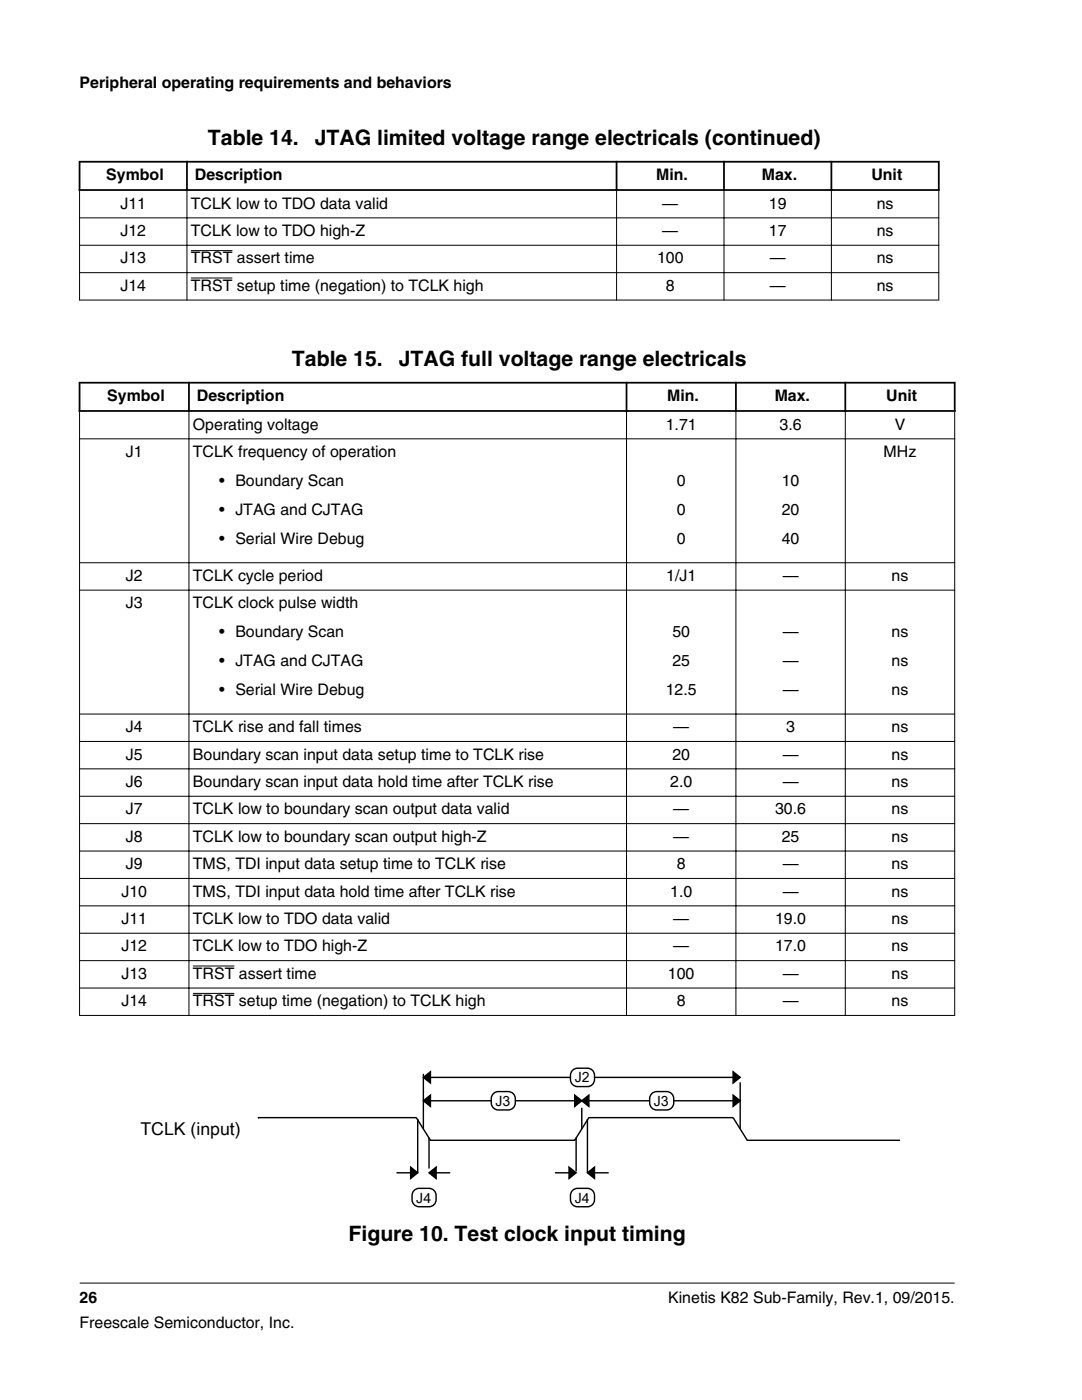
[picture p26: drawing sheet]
<svg xmlns="http://www.w3.org/2000/svg" width="216mm" height="279mm" viewBox="0 0 216 279" stroke-linecap="round" stroke-linejoin="round" font-family="sans-serif">
<defs><g id="words">
<g font-size="4.2">
<text x="41.5" y="29">Table 14.</text>
<text x="62.8" y="29">JTAG limited voltage range electricals (continued)</text>
<text x="58.3" y="73.1">Table 15.</text>
<text x="79.5" y="73.1">JTAG full voltage range electricals</text>
<text x="69.5" y="247.7">Figure 10. Test clock input timing</text>
</g>
<text font-size="3.5" x="28" y="226.4">TCLK (input)</text>
<g font-size="3.2">
<text x="15.9" y="17.5">Peripheral operating requirements and behaviors</text>
<text x="21.2" y="36">Symbol</text>
<text x="38.9" y="36">Description</text>
<text x="130.9" y="36">Min.</text>
<text x="152" y="36">Max.</text>
<text x="173.9" y="36">Unit</text>
<text x="24" y="41.6">J11</text>
<text x="38.1" y="41.6">TCLK low to TDO data valid</text>
<text x="132.2" y="41.6">—</text>
<text x="153.4" y="41.6">19</text>
<text x="174.9" y="41.6">ns</text>
<text x="24" y="47.1">J12</text>
<text x="38.1" y="47.1">TCLK low to TDO high-Z</text>
<text x="132.2" y="47.1">—</text>
<text x="153.4" y="47.1">17</text>
<text x="174.9" y="47.1">ns</text>
<text x="24" y="52.6">J13</text>
<text x="38.1" y="52.6">TRST assert time</text>
<text x="131.1" y="52.6">100</text>
<text x="153.6" y="52.6">—</text>
<text x="174.9" y="52.6">ns</text>
<text x="24" y="58">J14</text>
<text x="38.1" y="58">TRST setup time (negation) to TCLK high</text>
<text x="132.9" y="58">8</text>
<text x="153.6" y="58">—</text>
<text x="174.9" y="58">ns</text>
<text x="21.4" y="80.1">Symbol</text>
<text x="39.3" y="80.1">Description</text>
<text x="133.1" y="80.1">Min.</text>
<text x="154.6" y="80.1">Max.</text>
<text x="176.9" y="80.1">Unit</text>
<text x="38.5" y="85.7">Operating voltage</text>
<text x="132.8" y="85.7">1.71</text>
<text x="155.6" y="85.7">3.6</text>
<text x="178.5" y="85.7">V</text>
<text x="25.1" y="91.2">J1</text>
<text x="38.5" y="91.2">TCLK frequency of operation</text>
<text x="176.3" y="91.2">MHz</text>
<text x="43.7" y="97">• Boundary Scan</text>
<text x="135" y="97">0</text>
<text x="156" y="97">10</text>
<text x="43.7" y="102.8">• JTAG and CJTAG</text>
<text x="135" y="102.8">0</text>
<text x="156" y="102.8">20</text>
<text x="43.7" y="108.5">• Serial Wire Debug</text>
<text x="135" y="108.5">0</text>
<text x="156" y="108.5">40</text>
<text x="25.1" y="115.9">J2</text>
<text x="38.5" y="115.9">TCLK cycle period</text>
<text x="132.9" y="115.9">1/J1</text>
<text x="156.2" y="115.9">—</text>
<text x="177.9" y="115.9">ns</text>
<text x="25.1" y="121.4">J3</text>
<text x="38.5" y="121.4">TCLK clock pulse width</text>
<text x="43.7" y="127.2">• Boundary Scan</text>
<text x="134.2" y="127.2">50</text>
<text x="156.2" y="127.2">—</text>
<text x="177.9" y="127.2">ns</text>
<text x="43.7" y="133">• JTAG and CJTAG</text>
<text x="134.2" y="133">25</text>
<text x="156.2" y="133">—</text>
<text x="177.9" y="133">ns</text>
<text x="43.7" y="138.7">• Serial Wire Debug</text>
<text x="132.8" y="138.7">12.5</text>
<text x="156.2" y="138.7">—</text>
<text x="177.9" y="138.7">ns</text>
<text x="25.1" y="146.1">J4</text>
<text x="38.5" y="146.1">TCLK rise and fall times</text>
<text x="134.3" y="146.1">—</text>
<text x="156.9" y="146.1">3</text>
<text x="177.9" y="146.1">ns</text>
<text x="25.1" y="151.6">J5</text>
<text x="38.5" y="151.6">Boundary scan input data setup time to TCLK rise</text>
<text x="134.2" y="151.6">20</text>
<text x="156.2" y="151.6">—</text>
<text x="177.9" y="151.6">ns</text>
<text x="25.1" y="157">J6</text>
<text x="38.5" y="157">Boundary scan input data hold time after TCLK rise</text>
<text x="133.7" y="157">2.0</text>
<text x="156.2" y="157">—</text>
<text x="177.9" y="157">ns</text>
<text x="25.1" y="162.5">J7</text>
<text x="25.1" y="168">J8</text>
<text x="38.5" y="162.5">TCLK low to boundary scan output data valid</text>
<text x="38.5" y="168">TCLK low to boundary scan output high-Z</text>
<text x="134.3" y="162.5">—</text>
<text x="134.3" y="168">—</text>
<text x="154.7" y="162.5">30.6</text>
<text x="156" y="168">25</text>
<text x="177.9" y="162.5">ns</text>
<text x="177.9" y="168">ns</text>
<text x="25.1" y="173.5">J9</text>
<text x="38.5" y="173.5">TMS, TDI input data setup time to TCLK rise</text>
<text x="135" y="173.5">8</text>
<text x="156.2" y="173.5">—</text>
<text x="177.9" y="173.5">ns</text>
<text x="24.2" y="178.9">J10</text>
<text x="38.5" y="178.9">TMS, TDI input data hold time after TCLK rise</text>
<text x="133.7" y="178.9">1.0</text>
<text x="156.2" y="178.9">—</text>
<text x="177.9" y="178.9">ns</text>
<text x="24.2" y="184.4">J11</text>
<text x="38.5" y="184.4">TCLK low to TDO data valid</text>
<text x="134.3" y="184.4">—</text>
<text x="154.7" y="184.4">19.0</text>
<text x="177.9" y="184.4">ns</text>
<text x="24.2" y="189.9">J12</text>
<text x="38.5" y="189.9">TCLK low to TDO high-Z</text>
<text x="134.3" y="189.9">—</text>
<text x="154.7" y="189.9">17.0</text>
<text x="177.9" y="189.9">ns</text>
<text x="24.2" y="195.3">J13</text>
<text x="38.5" y="195.3">TRST assert time</text>
<text x="133.3" y="195.3">100</text>
<text x="156.2" y="195.3">—</text>
<text x="177.9" y="195.3">ns</text>
<text x="24.2" y="200.8">J14</text>
<text x="38.5" y="200.8">TRST setup time (negation) to TCLK high</text>
<text x="135" y="200.8">8</text>
<text x="156.2" y="200.8">—</text>
<text x="177.9" y="200.8">ns</text>
<text x="15.9" y="260">26</text>
<text x="133.3" y="260">Kinetis K82 Sub-Family, Rev.1, 09/2015.</text>
<text x="15.9" y="265">Freescale Semiconductor, Inc.</text>
</g>
<g font-size="2.8">
<text x="98.9" y="220.7">J3</text>
<text x="114.7" y="216">J2</text>
<text x="130.5" y="220.7">J3</text>
<text x="83.1" y="240">J4</text>
<text x="114.7" y="240">J4</text>
</g>
</g></defs>
<path d="M38.1 50h8.3" fill="none" stroke="#000" stroke-width=".2"/>
<g fill="#fff">
<path d="M123.1 49h21.3v5.3h-21.3z" fill-rule="evenodd"/>
<path d="M144.6 49h21.2v5.3h-21.2z" fill-rule="evenodd"/>
<path d="M166 49h21.2v5.3h-21.2z" fill-rule="evenodd"/>
<path d="M16 54.5h21.2v5.3h-21.2z" fill-rule="evenodd"/>
<path d="M37.4 54.5h85.5v5.3h-85.5z" fill-rule="evenodd"/>
</g>
<path d="M38.1 55.5h8.3" fill="none" stroke="#000" stroke-width=".2"/>
<g fill="#fff">
<path d="M123.1 54.5h21.3v5.3h-21.3z" fill-rule="evenodd"/>
<path d="M144.6 54.5h21.2v5.3h-21.2z" fill-rule="evenodd"/>
<path d="M166 54.5h21.2v5.3h-21.2z" fill-rule="evenodd"/>
</g>
<path d="M15.7 32.3h171.8M15.7 37.9h171.8M15.9 32.1v6M37.3 32.1v6M123 32.1v6M144.5 32.1v6M165.9 32.1v6M187.3 32.1v6" fill="none" stroke="#000" stroke-width=".35"/>
<path d="M15.9 38.1v21.9M37.3 37.7v22.3M123 37.7v22.3M144.5 37.7v22.3M165.9 37.7v22.3M187.3 38.1v21.9M15.8 43.5h171.6M15.8 48.9h171.6M15.8 54.4h171.6M15.8 59.9h171.6" fill="none" stroke="#000" stroke-width=".2"/>
<g fill="#fff">
<path d="M15.9 69.5h174.6v135h-174.6z" fill-rule="evenodd"/>
<path d="M16.1 76.6h21.4v5.2h-21.4z" fill-rule="evenodd"/>
<path d="M37.9 76.6h86.9v5.2h-86.9z" fill-rule="evenodd"/>
<path d="M125.2 76.6h21.5v5.2h-21.5z" fill-rule="evenodd"/>
<path d="M147 76.6h21.5v5.2h-21.5z" fill-rule="evenodd"/>
<path d="M168.8 76.6h21.5v5.2h-21.5z" fill-rule="evenodd"/>
<path d="M16 82.2h21.6v5.3h-21.6z" fill-rule="evenodd"/>
<path d="M37.8 82.2h87.1v5.3h-87.1z" fill-rule="evenodd"/>
<path d="M125.1 82.2h21.7v5.3h-21.7z" fill-rule="evenodd"/>
<path d="M146.9 82.2h21.7v5.3h-21.7z" fill-rule="evenodd"/>
<path d="M168.8 82.2h21.6v5.3h-21.6z" fill-rule="evenodd"/>
<path d="M16 87.7h21.6v24.5h-21.6z" fill-rule="evenodd"/>
<path d="M37.8 87.7h87.1v24.5h-87.1z" fill-rule="evenodd"/>
<path d="M125.1 87.7h21.7v24.5h-21.7z" fill-rule="evenodd"/>
<path d="M146.9 87.7h21.7v24.5h-21.7z" fill-rule="evenodd"/>
<path d="M168.8 87.7h21.6v24.5h-21.6z" fill-rule="evenodd"/>
<path d="M16 112.4h21.6v5.3h-21.6z" fill-rule="evenodd"/>
<path d="M37.8 112.4h87.1v5.3h-87.1z" fill-rule="evenodd"/>
<path d="M125.1 112.4h21.7v5.3h-21.7z" fill-rule="evenodd"/>
<path d="M146.9 112.4h21.7v5.3h-21.7z" fill-rule="evenodd"/>
<path d="M168.8 112.4h21.6v5.3h-21.6z" fill-rule="evenodd"/>
<path d="M16 117.9h21.6v24.5h-21.6z" fill-rule="evenodd"/>
<path d="M37.8 117.9h87.1v24.5h-87.1z" fill-rule="evenodd"/>
<path d="M125.1 117.9h21.7v24.5h-21.7z" fill-rule="evenodd"/>
<path d="M146.9 117.9h21.7v24.5h-21.7z" fill-rule="evenodd"/>
<path d="M168.8 117.9h21.6v24.5h-21.6z" fill-rule="evenodd"/>
<path d="M16 142.6h21.6v5.3h-21.6z" fill-rule="evenodd"/>
<path d="M37.8 142.6h87.1v5.3h-87.1z" fill-rule="evenodd"/>
<path d="M125.1 142.6h21.7v5.3h-21.7z" fill-rule="evenodd"/>
<path d="M146.9 142.6h21.7v5.3h-21.7z" fill-rule="evenodd"/>
<path d="M168.8 142.6h21.6v5.3h-21.6z" fill-rule="evenodd"/>
<path d="M16 148.1h21.6v5.3h-21.6z" fill-rule="evenodd"/>
<path d="M37.8 148.1h87.1v5.3h-87.1z" fill-rule="evenodd"/>
<path d="M125.1 148.1h21.7v5.3h-21.7z" fill-rule="evenodd"/>
<path d="M146.9 148.1h21.7v5.3h-21.7z" fill-rule="evenodd"/>
<path d="M168.8 148.1h21.6v5.3h-21.6z" fill-rule="evenodd"/>
<path d="M16 153.5h21.6v5.3h-21.6z" fill-rule="evenodd"/>
<path d="M37.8 153.5h87.1v5.3h-87.1z" fill-rule="evenodd"/>
<path d="M125.1 153.5h21.7v5.3h-21.7z" fill-rule="evenodd"/>
<path d="M146.9 153.5h21.7v5.3h-21.7z" fill-rule="evenodd"/>
<path d="M168.8 153.5h21.6v5.3h-21.6z" fill-rule="evenodd"/>
<path d="M16 159h21.6v5.3h-21.6z" fill-rule="evenodd"/>
<path d="M37.8 159h87.1v5.3h-87.1z" fill-rule="evenodd"/>
<path d="M125.1 159h21.7v5.3h-21.7z" fill-rule="evenodd"/>
<path d="M146.9 159h21.7v5.3h-21.7z" fill-rule="evenodd"/>
<path d="M168.8 159h21.6v5.3h-21.6z" fill-rule="evenodd"/>
<path d="M16 164.5h21.6v5.3h-21.6z" fill-rule="evenodd"/>
<path d="M37.8 164.5h87.1v5.3h-87.1z" fill-rule="evenodd"/>
<path d="M125.1 164.5h21.7v5.3h-21.7z" fill-rule="evenodd"/>
<path d="M146.9 164.5h21.7v5.3h-21.7z" fill-rule="evenodd"/>
<path d="M168.8 164.5h21.6v5.3h-21.6z" fill-rule="evenodd"/>
<path d="M16 169.9h21.6v5.3h-21.6z" fill-rule="evenodd"/>
<path d="M37.8 169.9h87.1v5.3h-87.1z" fill-rule="evenodd"/>
<path d="M125.1 169.9h21.7v5.3h-21.7z" fill-rule="evenodd"/>
<path d="M146.9 169.9h21.7v5.3h-21.7z" fill-rule="evenodd"/>
<path d="M168.8 169.9h21.6v5.3h-21.6z" fill-rule="evenodd"/>
<path d="M16 175.4h21.6v5.3h-21.6z" fill-rule="evenodd"/>
<path d="M37.8 175.4h87.1v5.3h-87.1z" fill-rule="evenodd"/>
<path d="M125.1 175.4h21.7v5.3h-21.7z" fill-rule="evenodd"/>
<path d="M146.9 175.4h21.7v5.3h-21.7z" fill-rule="evenodd"/>
<path d="M168.8 175.4h21.6v5.3h-21.6z" fill-rule="evenodd"/>
<path d="M16 180.9h21.6v5.3h-21.6z" fill-rule="evenodd"/>
<path d="M37.8 180.9h87.1v5.3h-87.1z" fill-rule="evenodd"/>
<path d="M125.1 180.9h21.7v5.3h-21.7z" fill-rule="evenodd"/>
<path d="M146.9 180.9h21.7v5.3h-21.7z" fill-rule="evenodd"/>
<path d="M168.8 180.9h21.6v5.3h-21.6z" fill-rule="evenodd"/>
<path d="M16 186.3h21.6v5.3h-21.6z" fill-rule="evenodd"/>
<path d="M37.8 186.3h87.1v5.3h-87.1z" fill-rule="evenodd"/>
<path d="M125.1 186.3h21.7v5.3h-21.7z" fill-rule="evenodd"/>
<path d="M146.9 186.3h21.7v5.3h-21.7z" fill-rule="evenodd"/>
<path d="M168.8 186.3h21.6v5.3h-21.6z" fill-rule="evenodd"/>
<path d="M16 191.8h21.6v5.3h-21.6z" fill-rule="evenodd"/>
<path d="M37.8 191.8h87.1v5.3h-87.1z" fill-rule="evenodd"/>
</g>
<path d="M38.5 192.8h8.3" fill="none" stroke="#000" stroke-width=".2"/>
<g fill="#fff">
<path d="M125.1 191.8h21.7v5.3h-21.7z" fill-rule="evenodd"/>
<path d="M146.9 191.8h21.7v5.3h-21.7z" fill-rule="evenodd"/>
<path d="M168.8 191.8h21.6v5.3h-21.6z" fill-rule="evenodd"/>
<path d="M16 197.3h21.6v5.3h-21.6z" fill-rule="evenodd"/>
<path d="M37.8 197.3h87.1v5.3h-87.1z" fill-rule="evenodd"/>
</g>
<path d="M38.5 198.3h8.3" fill="none" stroke="#000" stroke-width=".2"/>
<g fill="#fff">
<path d="M125.1 197.3h21.7v5.3h-21.7z" fill-rule="evenodd"/>
<path d="M146.9 197.3h21.7v5.3h-21.7z" fill-rule="evenodd"/>
<path d="M168.8 197.3h21.6v5.3h-21.6z" fill-rule="evenodd"/>
</g>
<path d="M15.7 76.4h175M15.9 76.2v6M37.7 76.2v6M125 76.2v6M146.8 76.2v6M168.7 76.2v6M190.5 76.2v6M15.7 82h175" fill="none" stroke="#000" stroke-width=".35"/>
<g fill="none" stroke="#000" stroke-width=".2">
<path d="M15.8 87.6h174.8M15.9 82.2v120.5M37.7 81.8v120.9M125 81.8v120.9M146.8 81.8v120.9M168.7 81.8v120.9M190.5 82.2v120.5M15.8 112.3h174.8M15.8 117.8h174.8M15.8 142.5h174.8M15.8 148h174.8M15.8 153.4h174.8"/>
<path d="M15.8 158.9h174.8M15.8 164.4h174.8M15.8 169.8h174.8M15.8 175.3h174.8M15.8 180.8h174.8M15.8 186.2h174.8M15.8 191.7h174.8M15.8 197.2h174.8M15.8 202.7h174.8"/>
</g>
<g fill="none" stroke="#000" stroke-width=".28">
<path d="M84.5 215l1.4-1.1v2.2zM84.5 219.7l1.4-1.1v2.2zM84.5 214.3v11M84.5 215h63.2M84.5 219.7h63.2M114.7 218.6l1.4 1.1-1.4 1.1zM116.1 219.7l1.4-1.1v2.2zM146.3 213.9l1.4 1.1-1.4 1.1zM146.3 218.6l1.4 1.1-1.4 1.1zM147.7 216v9.3M51.5 223.1h.1M51.5 223.1h31.6l2.8 4.5h28.8l2.8-4.5h28.8l2.8 4.5h30.3"/>
<path d="M81.9 232.9l1.4 1.2-1.4 1.1zM83.3 223.3v10.8h-4.2M85.6 234.1h4.2M85.6 234.1l1.4-1.2v2.3zM85.6 227v6.2M110.7 234.1h4.3M113.5 232.9l1.5 1.2-1.5 1.1zM115 227v6.8M116.1 221.1v4.2M117.2 234.1l1.4-1.2v2.3zM117.2 223.3v10.8h4.2"/>
</g>
<path d="M84.5 215l1.4-1.1v2.2zM84.5 219.7l1.4-1.1v2.2zM114.7 218.6l1.4 1.1-1.4 1.1zM116.1 219.7l1.4-1.1v2.2zM146.3 213.9l1.4 1.1-1.4 1.1zM146.3 218.6l1.4 1.1-1.4 1.1zM81.9 232.9l1.4 1.2-1.4 1.1zM85.6 234.1l1.4-1.2v2.3zM113.5 232.9l1.5 1.2-1.5 1.1zM117.2 234.1l1.4-1.2v2.3z" fill="#000"/>
<path d="M114.1 213.8l.3-.3a4.8 4.8 0 0 1 3.3-.2 2.04 2.04 0 0 1 0 3.5 4.8 4.8 0 0 1-3.3-.2 2.41 2.41 0 0 1-.3-2.8z" fill="#fff"/>
<path d="M114.1 213.8l.3-.3a4.8 4.8 0 0 1 3.3-.2 2.04 2.04 0 0 1 0 3.5 4.8 4.8 0 0 1-3.3-.2 2.41 2.41 0 0 1-.3-2.8z" fill="none" stroke="#000" stroke-width=".28"/>
<path d="M98.6 218.1a4.8 4.8 0 0 1 3.3-.2 2.04 2.04 0 0 1 0 3.5 4.8 4.8 0 0 1-3.3-.2 2.29 2.29 0 0 1 0-3.1z" fill="#fff"/>
<path d="M98.6 218.1a4.8 4.8 0 0 1 3.3-.2 2.04 2.04 0 0 1 0 3.5 4.8 4.8 0 0 1-3.3-.2 2.29 2.29 0 0 1 0-3.1z" fill="none" stroke="#000" stroke-width=".28"/>
<path d="M130.2 218.1a4.8 4.8 0 0 1 3.3-.2 2.04 2.04 0 0 1 0 3.5 4.8 4.8 0 0 1-3.3-.2 2.29 2.29 0 0 1 0-3.1z" fill="#fff"/>
<path d="M130.2 218.1a4.8 4.8 0 0 1 3.3-.2 2.04 2.04 0 0 1 0 3.5 4.8 4.8 0 0 1-3.3-.2 2.29 2.29 0 0 1 0-3.1z" fill="none" stroke="#000" stroke-width=".28"/>
<path d="M82.8 237.4a4.8 4.8 0 0 1 3.3-.2 2.04 2.04 0 0 1 0 3.6 4.8 4.8 0 0 1-3.3-.2 2.29 2.29 0 0 1 0-3.2z" fill="#fff"/>
<path d="M82.8 237.4a4.8 4.8 0 0 1 3.3-.2 2.04 2.04 0 0 1 0 3.6 4.8 4.8 0 0 1-3.3-.2 2.29 2.29 0 0 1 0-3.2z" fill="none" stroke="#000" stroke-width=".28"/>
<path d="M114.4 237.4a4.8 4.8 0 0 1 3.3-.2 2.04 2.04 0 0 1 0 3.6 4.8 4.8 0 0 1-3.3-.2 2.29 2.29 0 0 1 0-3.2z" fill="#fff"/>
<path d="M114.4 237.4a4.8 4.8 0 0 1 3.3-.2 2.04 2.04 0 0 1 0 3.6 4.8 4.8 0 0 1-3.3-.2 2.29 2.29 0 0 1 0-3.2z" fill="none" stroke="#000" stroke-width=".28"/>
<path d="M15.9 256.1h174.6" fill="none" stroke="#000" stroke-width=".2"/>
<use href="#words"/>
</svg>
